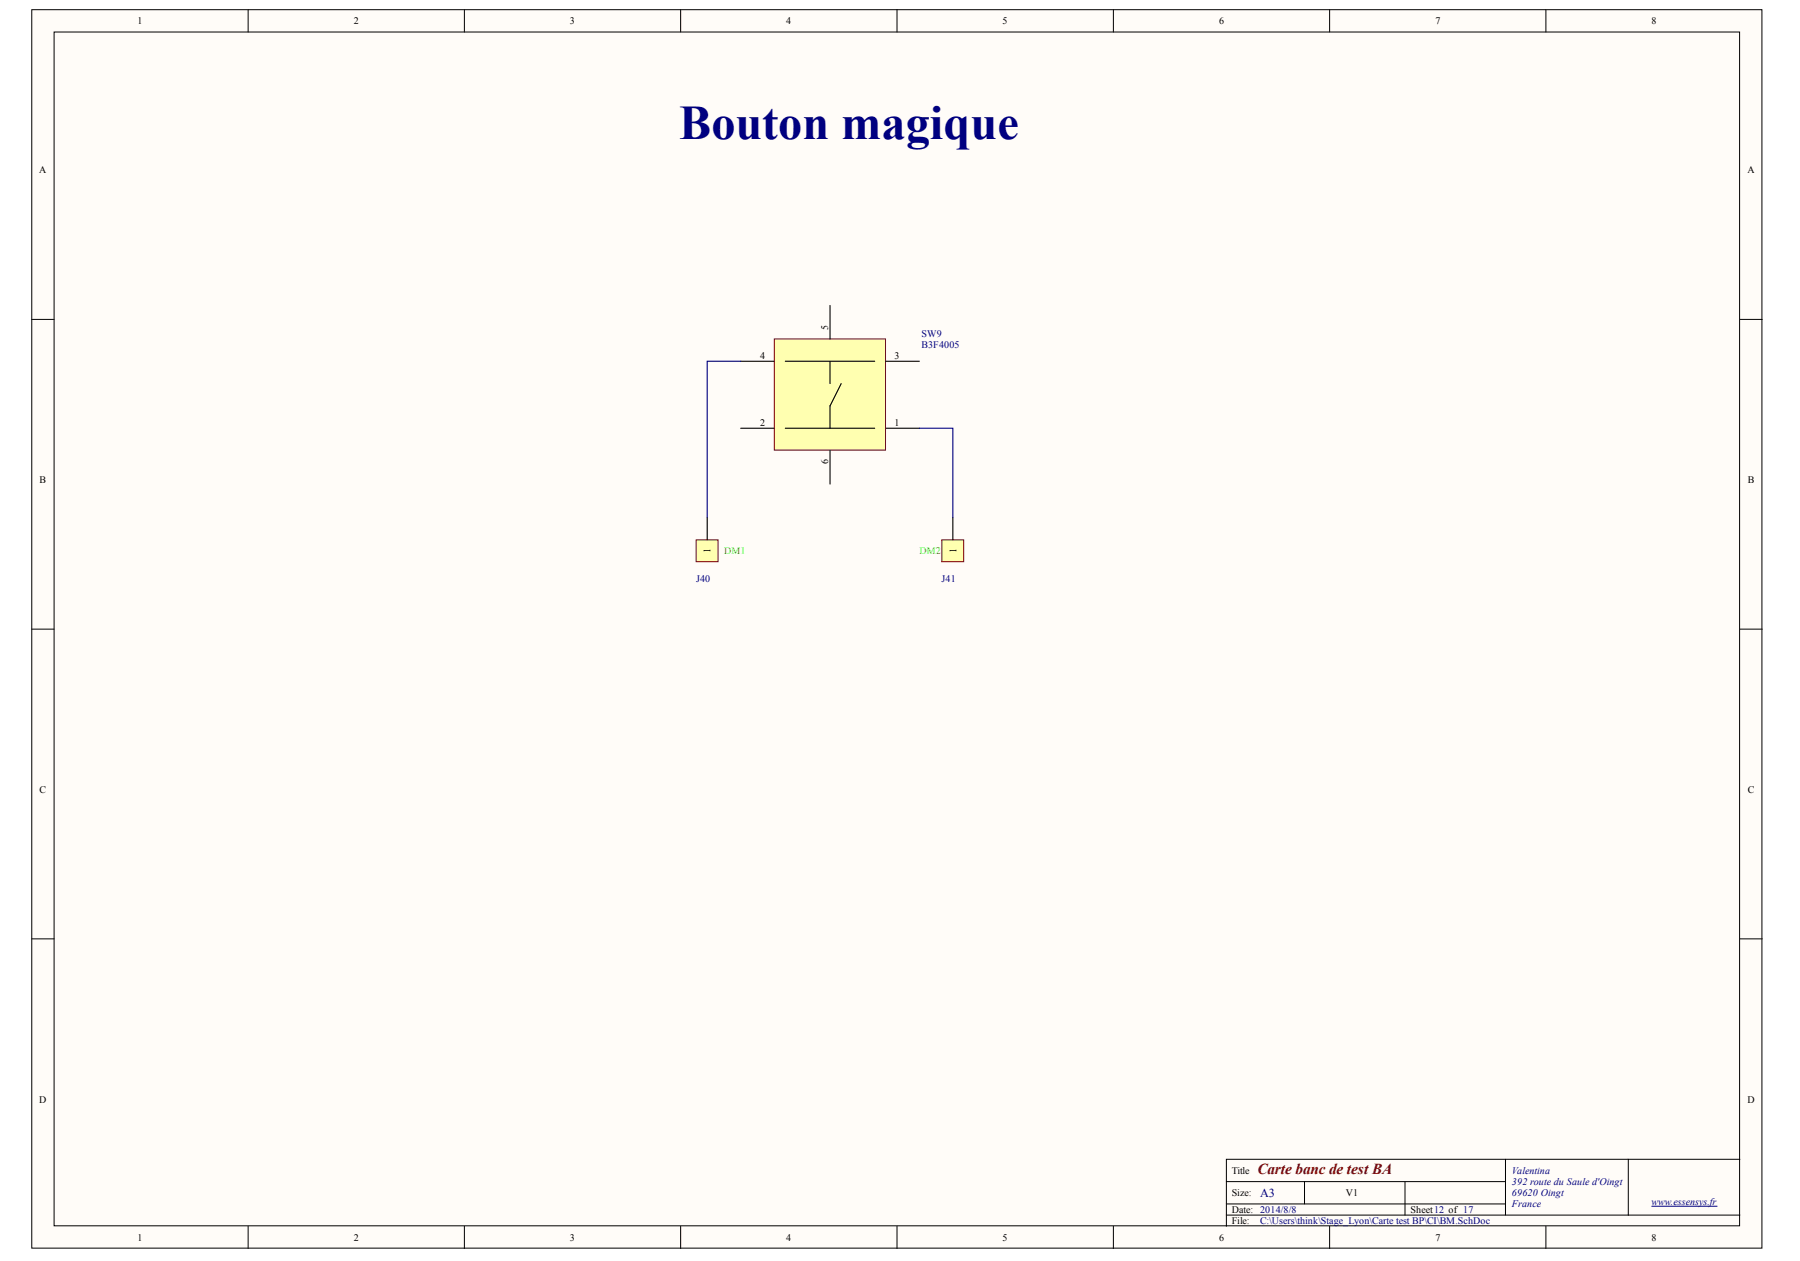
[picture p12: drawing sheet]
<svg xmlns="http://www.w3.org/2000/svg" width="291mm" height="204mm" viewBox="0 0 291 204" stroke-linecap="round" stroke-linejoin="round" font-family="sans-serif">
<defs><g id="words">
<text font-size="7.8" fill="#000080" x="109.8" y="22.4">Bouton magique</text>
<text font-size="2.5" fill="#800000" x="203.3" y="189.8">Carte banc de test BA</text>
<text font-size="2" fill="#000080" x="203.7" y="193.5">A3</text>
<g font-size="1.6">
<text x="22.2" y="3.9">1</text>
<text x="57.2" y="3.9">2</text>
<text x="92.2" y="3.9">3</text>
<text x="127.1" y="3.9">4</text>
<text x="162.1" y="3.9">5</text>
<text x="197.1" y="3.9">6</text>
<text x="232.1" y="3.9">7</text>
<text x="267.1" y="3.9">8</text>
<text x="6.3" y="28.1">A</text>
<text x="282.5" y="28.1">A</text>
<text x="133.9" y="53.4" transform="rotate(-90 133.9 53.4)">5</text>
<text x="122.9" y="58.1">4</text>
<text x="144.6" y="58.1">3</text>
<text x="122.9" y="68.9">2</text>
<text x="144.6" y="68.9">1</text>
<text x="133.9" y="75.1" transform="rotate(-90 133.9 75.1)">6</text>
<text x="6.4" y="78.1">B</text>
<text x="282.6" y="78.1">B</text>
<text x="114.9" y="89.4" transform="rotate(-90 114.9 89.4)">1</text>
<text x="154.6" y="89.4" transform="rotate(-90 154.6 89.4)">1</text>
<text x="6.4" y="128.2">C</text>
<text x="282.6" y="128.2">C</text>
<text x="6.3" y="178.3">D</text>
<text x="282.5" y="178.3">D</text>
<text x="199.2" y="189.8">Title</text>
<text x="199.2" y="193.5">Size:</text>
<text x="199.2" y="196.1">Date: 2014/8/8</text>
<text x="199.2" y="198">File:</text>
<text x="217.6" y="193.5">V1</text>
<text x="228.1" y="196.1">Sheet12 of 17</text>
<text x="22.2" y="200.6">1</text>
<text x="57.2" y="200.6">2</text>
<text x="92.2" y="200.6">3</text>
<text x="127.1" y="200.6">4</text>
<text x="162.1" y="200.6">5</text>
<text x="197.1" y="200.6">6</text>
<text x="232.1" y="200.6">7</text>
<text x="267.1" y="200.6">8</text>
</g>
<g font-size="1.6" fill="#000080">
<text x="149" y="54.4">SW9</text>
<text x="149" y="56.3">B3F4005</text>
<text x="112.6" y="94.2">J40</text>
<text x="152.2" y="94.2">J41</text>
<text x="244.5" y="189.8">Valentin¨¦a</text>
<text x="244.5" y="191.6">392 route du Saule d'Oingt</text>
<text x="203.7" y="198">C:\Users\think\Stage_Lyon\Carte test BP\CI\BM.SchDoc</text>
<text x="244.5" y="193.5">69620 Oingt</text>
<text x="244.5" y="195.2">France</text>
<text x="267.1" y="194.9">www.essensys.fr</text>
</g>
<g font-size="1.6" fill="#0f0">
<text x="117.1" y="89.7">DM1</text>
<text x="148.7" y="89.7">DM2</text>
</g>
</g></defs>
<g fill="#fffcf8" stroke="#000" stroke-width=".16">
<path d="M5.1 1.6h279.8v200.2h-279.8z"/>
<path d="M8.7 5.2h272.6v193h-272.6z"/>
</g>
<g fill="none" stroke="#000" stroke-width=".16">
<path d="M40.1 1.6v3.6M75.1 1.6v3.6M110.1 1.6v3.6M145 1.6v3.6M180 1.6v3.6M215 1.6v3.6M250 1.6v3.6M5.1 51.7h3.6M281.3 51.7h3.6M5.1 101.7h3.6M281.3 101.7h3.6M5.1 151.8h3.6"/>
<path d="M281.3 151.8h3.6M40.1 198.3v3.6M75.1 198.3v3.6M110.1 198.3v3.6M145 198.3v3.6M180 198.3v3.6M198.3 191.1h45.1M198.3 196.5h83M198.3 194.7h45.1M210.9 191.1v3.6M215 198.3v3.6M227.2 191.1v5.4"/>
<path d="M243.4 187.5v9M250 198.3v3.6M263.3 187.5h-65v10.8M281.3 187.5h-18v9"/>
</g>
<path d="M267.1 195h10.5" fill="none" stroke="#000080" stroke-width=".16"/>
<path d="M152.3 87.3h3.5v3.5h-3.5z" fill="#ffffb0" stroke="#800000" stroke-width=".16"/>
<path d="M154.1 83.7v3.6" fill="none" stroke="#000" stroke-width=".18"/>
<path d="M112.6 87.3h3.5v3.5h-3.5z" fill="#ffffb0" stroke="#800000" stroke-width=".16"/>
<path d="M114.3 83.7v3.6" fill="none" stroke="#000" stroke-width=".18"/>
<path d="M125.2 54.8h18v18h-18z" fill="#ffffb0" stroke="#800000" stroke-width=".16"/>
<path d="M119.8 58.4h5.4M127 58.4h14.4M134.2 49.4v5.4M134.2 58.4v3.6M143.2 58.4h5.4M119.8 69.2h5.4M127 69.2h14.4M134.2 72.9v5.4M136 62l-1.8 3.6v3.6M143.2 69.2h5.4" fill="none" stroke="#000" stroke-width=".18"/>
<path d="M119.8 58.4h-5.5v25.3M148.6 69.2h5.5v14.5" fill="none" stroke="#000080" stroke-width=".18"/>
<use href="#words"/>
</svg>
